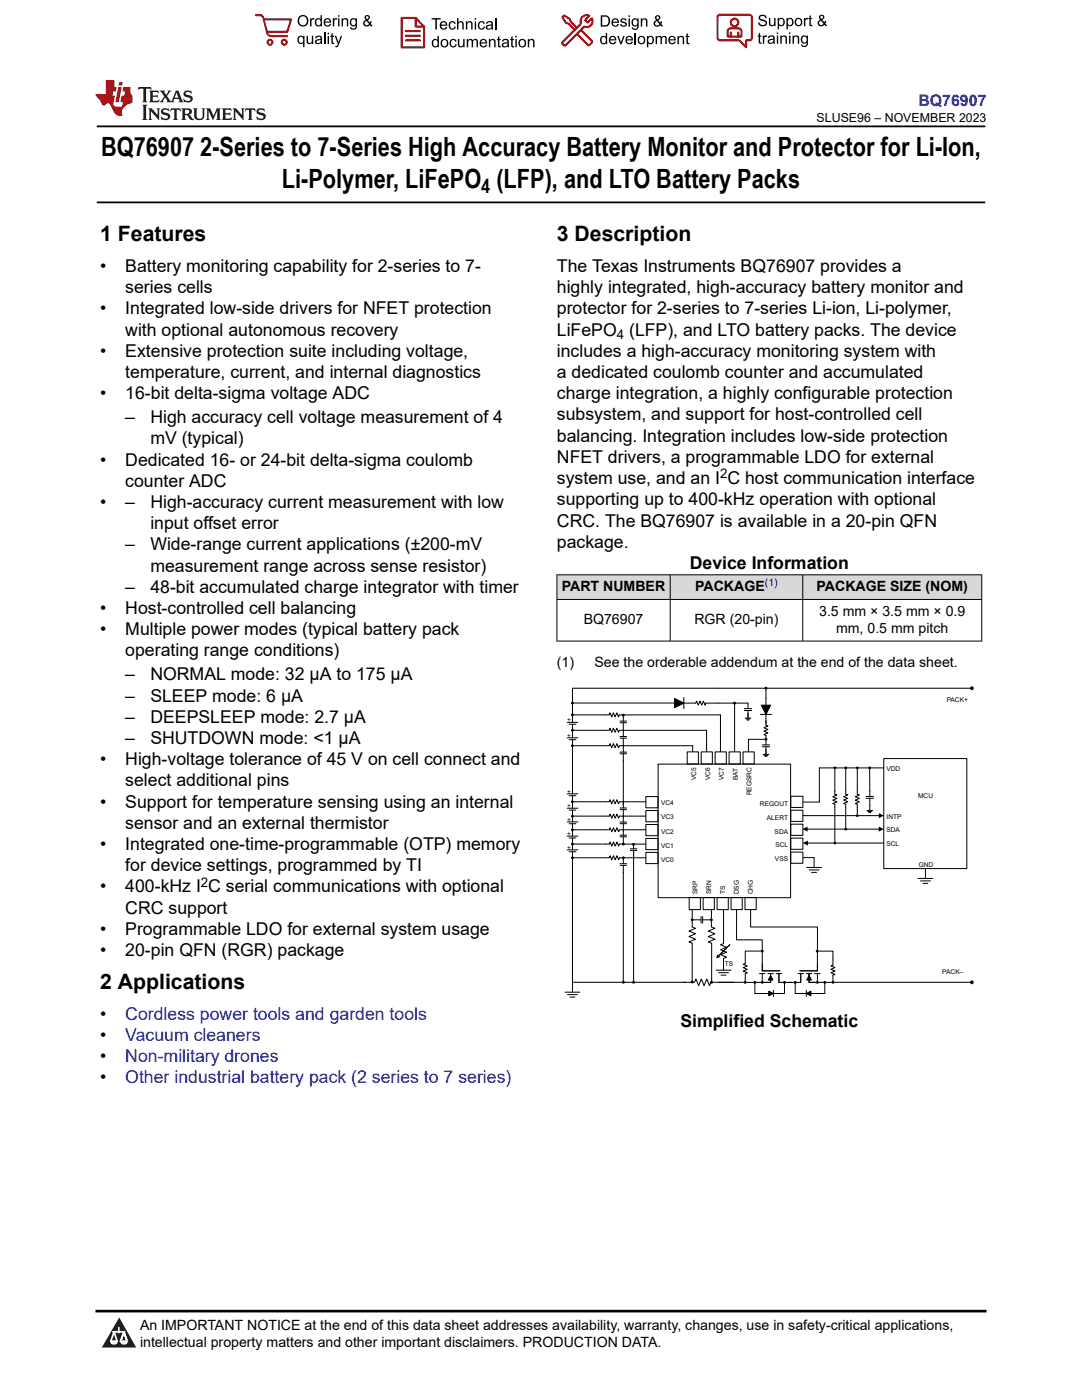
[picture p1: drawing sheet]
<svg xmlns="http://www.w3.org/2000/svg" width="216mm" height="279mm" viewBox="0 0 216 279" stroke-linecap="round" stroke-linejoin="round" font-family="sans-serif">
<defs><g id="words">
<g font-size="5.3">
<text x="20.2" y="31.2">BQ76907 2-Series to 7-Series High Accuracy Battery Monitor and Protector for Li-Ion,</text>
<text x="56.2" y="37.5">Li-Polymer, LiFePO (LFP), and LTO Battery Packs</text>
</g>
<g font-size="4.2">
<text x="20" y="48.1">1 Features</text>
<text x="111.1" y="48.1">3 Description</text>
<text x="20" y="197.4">2 Applications</text>
</g>
<text font-size="4" x="96" y="38.6">4</text>
<g font-size="3.5">
<text x="20" y="54.3">•</text>
<text x="25" y="54.3">Battery monitoring capability for 2-series to 7-</text>
<text x="25" y="58.5">series cells</text>
<text x="111.1" y="54.3">The Texas Instruments BQ76907 provides a</text>
<text x="111.1" y="58.5">highly integrated, high-accuracy battery monitor and</text>
<text x="20" y="62.8">•</text>
<text x="25" y="62.8">Integrated low-side drivers for NFET protection</text>
<text x="111.1" y="62.8">protector for 2-series to 7-series Li-ion, Li-polymer,</text>
<text x="20" y="71.2">•</text>
<text x="25" y="67">with optional autonomous recovery</text>
<text x="25" y="71.2">Extensive protection suite including voltage,</text>
<text x="111.1" y="67">LiFePO (LFP), and LTO battery packs. The device</text>
<text x="111.1" y="71.2">includes a high-accuracy monitoring system with</text>
<text x="25" y="75.5">temperature, current, and internal diagnostics</text>
<text x="111.1" y="75.5">a dedicated coulomb counter and accumulated</text>
<text x="20" y="79.7">•</text>
<text x="25" y="79.7">16-bit delta-sigma voltage ADC</text>
<text x="111.1" y="79.7">charge integration, a highly configurable protection</text>
<text x="111.1" y="83.9">subsystem, and support for host-controlled cell</text>
<text x="25" y="84.4">–</text>
<text x="30" y="84.4">High accuracy cell voltage measurement of 4</text>
<text x="30" y="88.7">mV (typical)</text>
<text x="111.1" y="88.2">balancing. Integration includes low-side protection</text>
<text x="20" y="92.9">•</text>
<text x="25" y="92.9">Dedicated 16- or 24-bit delta-sigma coulomb</text>
<text x="111.1" y="92.4">NFET drivers, a programmable LDO for external</text>
<text x="20" y="101.4">•</text>
<text x="25" y="97.1">counter ADC</text>
<text x="25" y="101.4">–</text>
<text x="30" y="101.4">High-accuracy current measurement with low</text>
<text x="111.1" y="96.6">system use, and an I C host communication interface</text>
<text x="111.1" y="100.9">supporting up to 400-kHz operation with optional</text>
<text x="30" y="105.6">input offset error</text>
<text x="111.1" y="105.1">CRC. The BQ76907 is available in a 20-pin QFN</text>
<text x="25" y="109.8">–</text>
<text x="30" y="109.8">Wide-range current applications (±200-mV</text>
<text x="111.1" y="109.3">package.</text>
<text x="137.6" y="113.6">Device Information</text>
<text x="25" y="118.3">–</text>
<text x="30" y="114.1">measurement range across sense resistor)</text>
<text x="30" y="118.3">48-bit accumulated charge integrator with timer</text>
<text x="20" y="122.5">•</text>
<text x="25" y="122.5">Host-controlled cell balancing</text>
<text x="20" y="126.8">•</text>
<text x="25" y="126.8">Multiple power modes (typical battery pack</text>
<text x="25" y="131">operating range conditions)</text>
<text x="25" y="135.8">–</text>
<text x="30" y="135.8">NORMAL mode: 32 μA to 175 μA</text>
<text x="25" y="140">–</text>
<text x="30" y="140">SLEEP mode: 6 μA</text>
<text x="25" y="144.2">–</text>
<text x="25" y="148.5">–</text>
<text x="30" y="144.2">DEEPSLEEP mode: 2.7 μA</text>
<text x="30" y="148.5">SHUTDOWN mode: &lt;1 μA</text>
<text x="20" y="152.7">•</text>
<text x="25" y="152.7">High-voltage tolerance of 45 V on cell connect and</text>
<text x="20" y="161.2">•</text>
<text x="25" y="156.9">select additional pins</text>
<text x="25" y="161.2">Support for temperature sensing using an internal</text>
<text x="25" y="165.4">sensor and an external thermistor</text>
<text x="20" y="169.6">•</text>
<text x="25" y="169.6">Integrated one-time-programmable (OTP) memory</text>
<text x="25" y="173.9">for device settings, programmed by TI</text>
<text x="20" y="178.1">•</text>
<text x="25" y="178.1">400-kHz I C serial communications with optional</text>
<text x="25" y="182.3">CRC support</text>
<text x="20" y="186.6">•</text>
<text x="20" y="190.8">•</text>
<text x="25" y="186.6">Programmable LDO for external system usage</text>
<text x="25" y="190.8">20-pin QFN (RGR) package</text>
<text x="20" y="203.5">•</text>
<text x="20" y="207.7">•</text>
<text x="135.8" y="205">Simplified Schematic</text>
<text x="20" y="212">•</text>
<text x="20" y="216.2">•</text>
</g>
<g font-size="3.5" fill="#00f">
<text x="25" y="203.5">Cordless power tools and garden tools</text>
<text x="25" y="207.7">Vacuum cleaners</text>
<text x="25" y="212">Non-military drones</text>
<text x="25" y="216.2">Other industrial battery pack (2 series to 7 series)</text>
</g>
<text font-size="3.2" fill="#00f" x="183.3" y="21.1">BQ76907</text>
<g font-size="2.8">
<text x="112.1" y="118">PART NUMBER</text>
<text x="138.7" y="118">PACKAGE</text>
<text x="162.9" y="118">PACKAGE SIZE (NOM)</text>
<text x="116.5" y="124.6">BQ76907</text>
<text x="138.6" y="124.6">RGR (20-pin)</text>
<text x="163.5" y="122.9">3.5 mm × 3.5 mm × 0.9</text>
<text x="166.8" y="126.3">mm, 0.5 mm pitch</text>
<text x="111.1" y="133.1">(1)</text>
<text x="118.6" y="133.1">See the orderable addendum at the end of the data sheet.</text>
<text x="27.9" y="265.5">An IMPORTANT NOTICE at the end of this data sheet addresses availability, warranty, changes, use in safety-critical applications,</text>
<text x="27.9" y="268.9">intellectual property matters and other important disclaimers. PRODUCTION DATA.</text>
</g>
<g font-size="2.6">
<text x="123.1" y="67.7">4</text>
<text x="143.7" y="95.4">2</text>
<text x="40.1" y="176.9">2</text>
</g>
<text font-size="2.5" x="162.9" y="24.3">SLUSE96 – NOVEMBER 2023</text>
<text font-size="2.1" fill="#00f" x="152.6" y="117">(1)</text>
<g font-size="1.3">
<text x="188.9" y="140.2">PACK+</text>
<text x="113.2" y="147.3">+</text>
<text x="113.2" y="144.2">+</text>
<text x="138.9" y="155.7" transform="rotate(-90 138.9 155.7)">VC5</text>
<text x="141.7" y="155.7" transform="rotate(-90 141.7 155.7)">VC6</text>
<text x="144.5" y="155.7" transform="rotate(-90 144.5 155.7)">VC7</text>
<text x="147.2" y="155.7" transform="rotate(-90 147.2 155.7)">BAT</text>
<text x="176.9" y="153.8">VDD</text>
<text x="113.2" y="161.3">+</text>
<text x="113.2" y="158.4">+</text>
<text x="131.9" y="160.7">VC4</text>
<text x="150" y="158.7" transform="rotate(-90 150 158.7)">REGSRC</text>
<text x="151.6" y="160.8">REGOUT</text>
<text x="183.2" y="159.2">MCU</text>
<text x="113.2" y="164">+</text>
<text x="113.2" y="166.9">+</text>
<text x="131.9" y="163.5">VC3</text>
<text x="131.9" y="166.4">VC2</text>
<text x="153" y="163.6">ALERT</text>
<text x="154.6" y="166.4">SDA</text>
<text x="176.9" y="166">SDA</text>
<text x="176.9" y="163.4">INTP</text>
<text x="113.2" y="169.6">+</text>
<text x="131.9" y="169.2">VC1</text>
<text x="131.9" y="172">VC0</text>
<text x="154.6" y="171.9">VSS</text>
<text x="154.7" y="169.1">SCL</text>
<text x="176.9" y="168.9">SCL</text>
<text x="183.3" y="173">GND</text>
<text x="139.2" y="178.5" transform="rotate(-90 139.2 178.5)">SRP</text>
<text x="141.9" y="178.5" transform="rotate(-90 141.9 178.5)">SRN</text>
<text x="144.7" y="178.5" transform="rotate(-90 144.7 178.5)">TS</text>
<text x="147.4" y="178.5" transform="rotate(-90 147.4 178.5)">DSG</text>
<text x="150.2" y="178.5" transform="rotate(-90 150.2 178.5)">CHG</text>
<text x="144.7" y="192.8">TS</text>
<text x="188" y="194.5">PACK–</text>
</g>
</g></defs>
<path d="M19.3 25.2h177.3M19.3 40.4h177.3" fill="none" stroke="#000" stroke-width=".35"/>
<g fill="#d8d8d8">
<path d="M111.1 114.7h84.8v4.9h-84.8z" fill-rule="evenodd"/>
<path d="M111.2 114.8h22.5v4.8h-22.5z" fill-rule="evenodd"/>
<path d="M133.8 114.8h26.3v4.8h-26.3z" fill-rule="evenodd"/>
<path d="M160.2 114.8h35.6v4.8h-35.6z" fill-rule="evenodd"/>
</g>
<g fill="none" stroke="#000" stroke-width=".2">
<path d="M111.1 114.7h84.9M111.1 119.6h84.9M111.1 114.7v13.3M133.7 114.7v13.3M160.2 114.7v13.3M195.9 114.7v13.3M111.1 127.9h84.9M113.2 158.4h2.1M113.6 158.8h1.3M114.2 148.7v9.7M114.2 158.8v2.5M128.9 159h2.4v2.2h-2.4z"/>
<path d="M131.3 152.5h26.5v26.6h-26.5zM137.1 150.1h2.3v2.4h-2.3zM139.9 150.1h2.2v2.4h-2.2zM142.7 150.1h2.2v2.4h-2.2zM145.5 150.1h2.2v2.4h-2.2zM148.3 150.1h2.2v2.4h-2.2zM157.8 158.9h2.4v2.2h-2.4zM166.6 153.5v5l.4 .2-.8 .3 .8 .3-.8 .4 .8 .3-.8 .4 .4 .1v7.5M168.8 153.5v5l.4 .1-.9 .4 .9 .3-.9 .4 .9 .3-.9 .3 .5 .2v4.7M171.1 153.5v5l.4 .2-.8 .3 .8 .3-.8 .4 .8 .3-.8 .4 .4 .1v2M172.8 159.3h1.5M172.8 158.9h1.5"/>
<path d="M173.5 153.5l.1 5.4M173.6 159.3v2.5M176.3 151.4h16.6v21.9h-16.6zM176.4 153.3h-12.9v6.8h-3.2M113.2 169.6h2.1M113.2 161.3h2.1M113.2 164h2.1M113.2 166.9h2.1M113.6 170h1.3M113.6 161.7h1.3M113.6 164.4h1.3M113.6 167.2h1.3"/>
<path d="M114.2 171.2h7.4l.1-.4 .4 .8 .3-.8 .4 .8 .3-.8 .3 .8 .2-.4h.8M114.2 162.9h7.4l.1-.4 .4 .8 .3-.8 .4 .8 .3-.8 .3 .8 .2-.4h5.3M114.2 168.5h7.4l.1-.5 .4 .9 .3-.9 .4 .9 .3-.9 .3 .9 .2-.4h5.3M114.2 161.7v2.3M114.2 170v1.1M114.2 164.4v2.5M114.2 167.2v2.4M123.6 160l-.2 .4-.3-.8-.4 .8-.3-.8-.3 .8-.4-.8-.1 .4h-7.4M123.6 160h5.3M123.7 172.7h1.3M123.7 172.4h1.3M123.7 164.4h1.3"/>
<path d="M123.7 164.1h1.3M123.7 161.3h1.3M123.7 161.6h1.3M123.7 167h1.3M123.7 166.7h1.3M124.4 160v1.3M124.4 160h.1M124.4 161.6v2.5M124.4 164.4v2.3M124.4 171.2v1.2M124.4 172.7v23.2M124.4 167v1.4"/>
<path d="M124.4 171.2h.1M124.4 168.5h.1M124.4 162.9h.1M124.4 165.6h.1M125.8 169.7h1.3M125.8 169.4h1.3M126.4 168.5v.9M126.4 169.7v1.2M128.9 165.6h-5.3l-.2 .4-.3-.8-.3 .8-.4-.8-.3 .8-.4-.8-.1 .4h-7.4M128.9 161.8h2.4v2.2h-2.4zM128.9 164.5h2.4v2.3h-2.4zM128.9 167.3h2.4v2.3h-2.4z"/>
<path d="M128.9 170.1h2.4v2.3h-2.4zM137.5 179.1h2.3v2.4h-2.3zM140.3 179.1h2.2v2.4h-2.2zM143.1 179.1h2.2v2.4h-2.2zM145.9 179.1h2.2v2.4h-2.2zM148.7 179.1h2.2v2.4h-2.2zM157.8 161.7h2.4v2.2h-2.4zM157.8 164.5h2.4v2.2h-2.4zM157.8 167.3h2.4v2.2h-2.4zM157.8 170.1h2.4v2.2h-2.4zM160.2 162.8h15.2M161.1 165.5h14.3"/>
<path d="M161.1 168.2h15.2M173 161.8h1.1M173.2 162h.7M173.4 162.1h.4M112.8 198h2.9M113.2 198.5h2M113.7 199h1M114.2 196v2M136.4 196h2.1M138.1 185l.7 .3-1.3 .5 1.3 .6-1.3 .5 1.3 .5-1.3 .6 .6 .3v7.7M138.1 181.5v3.5M138.1 183.6h1.8"/>
<path d="M138.6 196l.3-.6 .5 1.3 .5-1.3 .6 1.3 .5-1.3 .6 1.3 .2-.7h4.6M139.9 182.9v1.3M140.2 182.9v1.3M140.2 183.6h1.8M142 181.6v3.4M142 185l.7 .3-1.4 .5 1.4 .6-1.4 .5 1.4 .5-1.4 .6 .7 .3v7.7M142.9 193.6h2.9M143.4 194.1h2M143.9 194.6h1M144.4 181.5v6.8l-.6 .3 1.2 .4-1.2 .5 1.2 .5-1.2 .5 1.2 .5-.6 .3v2.3M145.6 188.5l-2.5 2.5 .2-.1"/>
</g>
<g fill="#000">
<path d="M160.1 165.5l1-.5v1zM160.2 168.2l1-.4v.9zM175.4 165l.9 .5-.9 .5zM175.4 162.3l.9 .5-.9 .5z"/>
<circle cx="193.9" cy="137.4" r=".38"/>
<circle cx="166.6" cy="153.3" r=".28"/>
<circle cx="168.8" cy="153.3" r=".28"/>
<circle cx="171.1" cy="153.3" r=".28"/>
<circle cx="173.5" cy="153.3" r=".28"/>
<circle cx="166.6" cy="168.2" r=".28"/>
<circle cx="168.8" cy="165.5" r=".28"/>
<circle cx="171.1" cy="162.8" r=".28"/>
<circle cx="193.9" cy="196" r=".38"/>
</g>
<path d="M193.5 137.4h-79.3v5.3M114.2 171.1v24.9h22.6M143.4 196h50.1" fill="none" stroke="#000" stroke-width=".21"/>
<path d="M148.7 195.4h17.5v1.5h-17.5z" fill-rule="evenodd" fill="#fff"/>
<g fill="none" stroke="#000" stroke-width=".2">
<path d="M134.6 139.4l1.9 .9-1.9 .9zM136.5 139.2v2.2M152.7 137.4h.1M152.8 137.5v3.2M113.2 147.2h2.1M113.2 144.2h2.1M113.6 147.6h1.3M113.6 144.5h1.3M114 145.7h7.6l.1-.4 .4 .9 .3-.9 .3 .9 .4-.9 .3 .9 .2-.5M114 142.7h7.6l.1-.4 .4 .8 .3-.8 .3 .8 .4-.8 .3 .8 .2-.4M114 140.3h20.9M114.2 142.7v1.5"/>
<path d="M114.2 144.5v1.2M114.2 145.7v1.5M114.2 147.6v1.1M123.6 148.8l-.2 .4-.3-.8-.4 .8-.3-.8-.3 .8-.4-.8-.1 .4h-7.6M123.6 148.8h14.6v1.2M123.6 145.7h17.4v4.3M123.6 142.7h20.2v7.3M123.7 150.4h1.3M123.7 150.1h1.3M123.7 147.3h1.3M123.7 147h1.3M123.7 144.2h1.3"/>
<path d="M123.7 143.9h1.3M124.2 142.7h.2M124.4 148.8v1.3M124.4 145.7v1.3M124.4 142.7h.1M124.4 148.8h.1M124.4 145.7v.1M124.4 142.7v1.2M124.4 144.2v1.5M124.4 147.3v1.5M124.4 150.4v10.2M136.3 140.3h2.5l.2-.4 .3 .8 .4-.8 .3 .8 .4-.8 .3 .8 .2-.4h8.3l.1 1.1"/>
<path d="M146.6 140.3v9.7M148.5 141.8h1.5M148.5 141.4h1.5M148.7 143.3h1.1M148.9 143.5h.7M149.1 143.7h.4M149.3 141.8v1.5M151.7 142.6h2.2M151.9 140.7h1.9l-1 1.9zM152.1 149h1.5M152.1 148.7h1.5M152.3 150.6h1.1"/>
<path d="M152.4 150.7h.8M152.6 150.9h.4M152.8 142.6v2.1l.4 .2-.8 .3 .8 .4-.8 .3 .8 .4-.8 .3 .4 .2v1.9M152.8 147.6h-3.5v2.4M152.8 149v1.6M114 160h.2M114 171.2h.2M114 162.9h.2M114 168.5h.2M114 165.6h.2M124.2 168.5h.2M126.2 168.5h.2"/>
<path d="M126.4 170v25.9M128.8 171.2h-4.6M160.3 171.2h2.1v1.9M161 173.1h2.9M161.5 173.6h1.9M161.9 174.1h1M183.2 175.3h2.9M183.7 175.8h1.9M184.2 176.3h1M184.7 173.3v2M124.2 196h.2M126.2 196h.2"/>
<path d="M137.9 183.6h.2M137.9 196h.2M141.8 183.6h.2M141.8 196h.2M145.6 188.5l-2.2 2.2M147 181.5v6.1h5.1v6.1h3.5M149.8 181.5v1.8M149.8 183.3v1.7h13.3v8.7h-3.5M150.6 196.1v2.2h5.9v-2.2M151.5 194.3h1.2M151.8 189.8h-3.1v2.5l-.4 .1 .8 .4-.8 .3 .8 .4-.8 .3 .8 .3-.4 .2v1.5M152.1 194.4v1.7"/>
<path d="M153.2 194.3h1.1M153.4 197.8l.9 .5-.9 .4zM153.8 194.3v1.8h-5.1M153.8 194.7l.4 .9h-.9zM154.3 197.6v1.3M154.9 194.3h1.1M155.4 194.3v1.8h4.4v-1.8M158.7 196.1v2.2h5.9v-2.2M159.2 194.3h1.1M160.9 198.3l.9-.5v.9zM160.9 197.6v1.3M160.9 194.3h1.1"/>
<path d="M161.4 194.7l.5 .9h-.9zM161.4 194.3v1.8h4.7M162.6 194.3h1.1M163.1 194.4v1.7M163.4 189.8h2.8v2.8l-.4 .2 .8 .3-.8 .3 .8 .4-.8 .3 .8 .4-.4 .1v1.2"/>
</g>
<g fill="#000">
<path d="M134.6 139.4l1.9 .9-1.9 .9zM151.9 140.7h1.9l-1 1.9zM143.2 190.4l.5 .6-.8 .2zM153.8 194.7l.4 .9h-.9zM153.4 197.8l.9 .5-.9 .4zM160.9 198.3l.9-.5v.9zM161.4 194.7l.5 .9h-.9z"/>
<circle cx="152.8" cy="137.4" r=".28"/>
<circle cx="114.2" cy="148.8" r=".28"/>
<circle cx="114.2" cy="145.7" r=".28"/>
<circle cx="114.2" cy="140.3" r=".28"/>
<circle cx="114.2" cy="142.7" r=".28"/>
<circle cx="124.4" cy="142.7" r=".28"/>
<circle cx="146.6" cy="140.3" r=".28"/>
<circle cx="152.8" cy="147.6" r=".28"/>
<circle cx="114.2" cy="160" r=".28"/>
<circle cx="114.2" cy="171.2" r=".28"/>
<circle cx="114.2" cy="162.9" r=".28"/>
<circle cx="114.2" cy="165.6" r=".28"/>
<circle cx="114.2" cy="168.5" r=".28"/>
<circle cx="124.4" cy="171.2" r=".28"/>
<circle cx="124.4" cy="168.5" r=".28"/>
<circle cx="126.4" cy="168.5" r=".28"/>
<circle cx="124.4" cy="196" r=".28"/>
<circle cx="126.4" cy="196" r=".28"/>
<circle cx="138.1" cy="196" r=".28"/>
<circle cx="138.1" cy="183.6" r=".28"/>
<circle cx="142" cy="183.6" r=".28"/>
<circle cx="142" cy="196" r=".28"/>
<circle cx="148.7" cy="196.1" r=".28"/>
<circle cx="150.6" cy="196.1" r=".28"/>
<circle cx="152.1" cy="189.8" r=".28"/>
<circle cx="152.1" cy="196.1" r=".28"/>
<circle cx="156.5" cy="196.1" r=".28"/>
<circle cx="158.7" cy="196.1" r=".28"/>
<circle cx="163.1" cy="189.8" r=".28"/>
<circle cx="163.1" cy="196.1" r=".28"/>
<circle cx="164.6" cy="196.1" r=".28"/>
<circle cx="166.2" cy="196" r=".28"/>
</g>
<path d="M0 0h215.9v23.8h-215.9z" fill-rule="evenodd" fill="#fff"/>
<path d="M27.7 17.4l-.2 .6 .5-.3h.6v.1v2.2l-.2 .4h1l-.2-.4v-2.2v-.1h.5l.5 .3-.1-.6zM29.8 18.1l.2 .4v1.5l-.2 .4h1.9l.1-.6a1.08 1.08 0 0 1-1.3 .2v-.7h.6l.4 .2v-.6l-.4 .2h-.6v-.6l.2-.1a1 1 0 0 1 1 .2l-.1-.5zM31.8 18.1l1 1.1-1 1.2h.9l-.2-.2 .4-.7 .5 .7-.2 .2h1.6l-.2-.2 .1-.4h1l.1 .4-.1 .2h.9l-.2-.3-.8-2h-.5l-1 2.2-.8-1.1 .9-1.1h-.8l.2 .2-.5 .7-.3-.7 .1-.2zM35.2 18.5l.4 1h-.8zM36.8 18.2a.65 .65 0 0 0-.2 .7 .65 .65 0 0 0 .6 .5l.7 .2 .1 .2a.79 .79 0 0 1-.7 .4 .79 .79 0 0 1-.7-.5l.1 .7 .2-.1a.93 .93 0 0 0 1.1 .1 .93 .93 0 0 0 .4-1 1.46 1.46 0 0 0-1.2-.6l-.1-.3a1.09 1.09 0 0 1 1.2 .2l-.2-.6-.1 .1-.6-.2zM28.4 20.9l.2 .4v2.3l-.2 .3h1l-.2-.3v-2.3l.2-.4zM29.6 21.6l.2 .4v1.6l-.2 .3h.8l-.3-.3v-1.4l1.7 1.8v-2l.2-.4h-.8l.2 .2 .1 1.1-1.2-1.3zM32.3 21.8a.65 .65 0 0 0-.2 .7 .65 .65 0 0 0 .7 .4l.6 .2 .1 .2a.79 .79 0 0 1-.7 .4 .79 .79 0 0 1-.7-.5l.1 .7 .2-.1a.93 .93 0 0 0 1.1 .1 .93 .93 0 0 0 .4-.9 1.46 1.46 0 0 0-1.2-.6l-.1-.4a1.09 1.09 0 0 1 1.2 .2l-.2-.6-.1 .1-.6-.1zM34.1 21.6l-.1 .7a.63 .63 0 0 1 .7-.4l.1 1.7-.3 .3h1l-.2-.3v-1.7a.66 .66 0 0 1 .8 .4l-.1-.7zM36.2 21.6l.2 .4v1.6l-.2 .3h.9l-.2-.2v-.7h.5l.1 .2a.79 .79 0 0 0 1.2 .6l-1-.9a.61 .61 0 0 0 .6-.6 .61 .61 0 0 0-.5-.6zM36.9 21.9h.2a.47 .47 0 0 1 .5 .1 .47 .47 0 0 1 .1 .5l-.2 .2h-.6zM38.5 21.6l.2 .2a2.27 2.27 0 0 0 .4 2 1.04 1.04 0 0 0 1.7-.7v-1.3l.2-.2h-.8l.2 .4v1.1a.6 .6 0 0 1-.6 .6 .6 .6 0 0 1-.6-.6v-1.1l.3-.4zM41.1 21.6l.2 .4v1.6l-.2 .3h.7l-.2-.3v-1.5l.9 1.9 .8-1.9v1.5l-.2 .3h1l-.3-.3v-1.6l.3-.4h-.8l-.7 1.5-.7-1.5zM44.3 21.6l.2 .4v1.6l-.2 .3h1.9l.1-.5a1.09 1.09 0 0 1-1.3 .1v-.6h.6l.4 .1v-.6l-.4 .2h-.6v-.6l.2-.1a1.01 1.01 0 0 1 1 .3l-.1-.6zM46.4 21.6l.3 .4v1.6l-.3 .3h.8l-.2-.3v-1.4l1.6 1.8v-2l.2-.4h-.7l.2 .2v1.1l-1.2-1.3zM49 21.6l-.1 .7a.63 .63 0 0 1 .8-.4v1.7l-.3 .3h1l-.2-.3v-1.7a.66 .66 0 0 1 .8 .4l-.1-.7zM51.4 21.8a.65 .65 0 0 0-.2 .7 .65 .65 0 0 0 .6 .4l.6 .2 .2 .2a.79 .79 0 0 1-.8 .4 .79 .79 0 0 1-.6-.5l.1 .7 .2-.1a.93 .93 0 0 0 1 .1 .93 .93 0 0 0 .5-.9 1.46 1.46 0 0 0-1.3-.6l-.1-.4a1.09 1.09 0 0 1 1.3 .2l-.2-.6-.2 .1-.5-.1z" fill="#231f20"/>
<path d="M21.1 16v2.8h-2.1l.1 .3 .9 1a.95 .95 0 0 0 .9 .9 .59 .59 0 0 1 .6-.4 .59 .59 0 0 1 .5 .4l.4 .8a1.59 1.59 0 0 0 2.1 1.3 1.61 1.61 0 0 1 1-2.2l1-.4-.1-1.5a1.59 1.59 0 0 1-.4-1.6h-1.4l-.2 .9h.5l-.1 .8h-.5l-.2 1v.2l.4 .1-.2 .9h-.6a.73 .73 0 0 1-1.1-.7l.3-1.5h-.5l.2-.8h.5l.2-.9h-.5v-1.4zM23.6 17.4l-.6 3h.7l.6-3zM23.8 16.4l-.1 .7h.7l.1-.7z" fill="#ed1c24"/>
<g fill="#000">
<path d="M59.4 4.2a1.12 1.12 0 0 1 2.2 0 1.12 1.12 0 0 1-2.2 0zM59.9 3.5a.89 .89 0 0 0-.1 1.1 .89 .89 0 0 0 1.1 .4 .88 .88 0 0 0 .3-1.3 .88 .88 0 0 0-1.3-.2z" fill-rule="evenodd"/>
<path d="M59.5 7.3l.5-.2 .5 .3v-.3h.3v2.3h-.3v-.8a.74 .74 0 0 1-1 0 .74 .74 0 0 1-.1-1zM59.8 7.5a.57 .57 0 0 0-.2 .7 .57 .57 0 0 0 .8 .2 .57 .57 0 0 0 .1-.7 .57 .57 0 0 0-.7-.2z" fill-rule="evenodd"/>
<path d="M61.9 3.6h.2v.3l.2-.2 .3-.1 .2 .1-.1 .3a.36 .36 0 0 0-.5 0 .36 .36 0 0 0 0 .4v.9h-.3z" fill-rule="evenodd"/>
<path d="M61.2 7.1h.3v.9a.41 .41 0 0 0 .4 .6 .41 .41 0 0 0 .3-.6v-.9h.3v1.7h-.2v-.3a.58 .58 0 0 1-.7 .3 .58 .58 0 0 1-.4-.6z" fill-rule="evenodd"/>
<path d="M63 3.8l.5-.2 .5 .2v-.8h.2v2.3h-.2v-.2a.75 .75 0 0 1-1-.1 .75 .75 0 0 1-.1-1zM63.2 4a.57 .57 0 0 0-.1 .7 .57 .57 0 0 0 .8 .2 .57 .57 0 0 0 .1-.7 .57 .57 0 0 0-.8-.2z" fill-rule="evenodd"/>
<path d="M63 7.3a.74 .74 0 0 1 1-.1 .74 .74 0 0 1 .3 .9v.7h-.3v-.2a.57 .57 0 0 1-.8 .2 .57 .57 0 0 1-.2-.8l1-.3a.41 .41 0 0 0-.4-.4 .41 .41 0 0 0-.4 .4l-.3-.1zM63.2 8.2a.35 .35 0 0 0 .2 .5 .35 .35 0 0 0 .5-.3l.1-.4z" fill-rule="evenodd"/>
<path d="M65.4 6.5h.3v.3h-.3zM65.4 7.1h.3v1.7h-.3z" fill-rule="evenodd"/>
<path d="M64.8 3.8a.76 .76 0 0 1 .9-.1 .76 .76 0 0 1 .4 .8h-1.2a.47 .47 0 0 0 .3 .6 .47 .47 0 0 0 .6-.4l.3 .1a.82 .82 0 0 1-1.3 .3 .82 .82 0 0 1 0-1.3zM65 4l-.1 .3h.9l-.3-.4z" fill-rule="evenodd"/>
<path d="M66.4 3.6h.3v.3l.1-.2 .4-.1 .1 .1-.1 .3a.36 .36 0 0 0-.4 0 .36 .36 0 0 0-.1 .4v.9h-.3z" fill-rule="evenodd"/>
<path d="M66.1 6.7l.3-.1v.5h.3v.3h-.3v.9l.1 .2h.2v.3a.41 .41 0 0 1-.4-.1 .41 .41 0 0 1-.2-.4v-.9h-.2v-.3h.2z" fill-rule="evenodd"/>
<path d="M66.8 7.1h.3l.4 1.4 .5-1.4h.3l-.6 1.7a.57 .57 0 0 1-.8 .6v-.3a.37 .37 0 0 0 .5-.3z" fill-rule="evenodd"/>
<path d="M67.5 3h.2v.3h-.2zM67.5 3.6h.2v1.7h-.2z" fill-rule="evenodd"/>
<path d="M68.2 3.6h.2v.3a.58 .58 0 0 1 .7-.3 .58 .58 0 0 1 .4 .7v1h-.3v-1a.4 .4 0 0 0-.4-.5 .4 .4 0 0 0-.4 .6v.9h-.2z" fill-rule="evenodd"/>
<path d="M70 3.8l.5-.2 .5 .2v-.2h.2v1.5a.71 .71 0 0 1-.5 .8 .71 .71 0 0 1-.8-.5h.2a.46 .46 0 0 0 .6 .3 .46 .46 0 0 0 .3-.6 .78 .78 0 0 1-1.1-.2 .78 .78 0 0 1 .1-1.1zM70.2 4a.53 .53 0 0 0-.1 .8 .53 .53 0 0 0 .8 0 .54 .54 0 0 0 0-.7 .54 .54 0 0 0-.7-.1z" fill-rule="evenodd"/>
<path d="M72.9 3.1a.53 .53 0 0 1 .8 .1 .53 .53 0 0 1-.3 .8l.4 .5 .1-.3 .3 .1-.2 .5 .3 .3-.2 .2-.3-.3a.71 .71 0 0 1-1.2 .1 .71 .71 0 0 1 .4-1.1l-.3-.5zM73 3.5a.3 .3 0 0 0 .6 0 .3 .3 0 0 0-.6 0zM72.9 4.3a.45 .45 0 0 0 0 .7 .45 .45 0 0 0 .7-.2l-.5-.6z" fill-rule="evenodd"/>
<path d="M86.1 3.6h1.8v.3h-.7v2h-.3v-2h-.8z" fill-rule="evenodd"/>
<path d="M86.3 8l.5-.2 .5 .2v-.8h.3v2.2h-.3v-.2a.76 .76 0 0 1-1 0 .76 .76 0 0 1-.1-1zM86.6 8.1a.58 .58 0 0 0-.2 .8 .58 .58 0 0 0 .8 .2 .58 .58 0 0 0 .1-.8 .58 .58 0 0 0-.7-.2z" fill-rule="evenodd"/>
<path d="M88.2 7.9a.81 .81 0 0 1 1.1 .2 .81 .81 0 0 1-.2 1.1 .81 .81 0 0 1-1.1-.1l-.1-.8zM88.3 8.1a.57 .57 0 0 0 0 .9 .57 .57 0 0 0 .8 0 .57 .57 0 0 0 0-.8 .57 .57 0 0 0-.8-.1z" fill-rule="evenodd"/>
<path d="M88 4.4a.77 .77 0 0 1 .9-.1 .77 .77 0 0 1 .4 .8h-1.3a.48 .48 0 0 0 .4 .6 .48 .48 0 0 0 .6-.3h.3a.83 .83 0 0 1-1.3 .4 .83 .83 0 0 1 0-1.4zM88.2 4.6l-.2 .3h1l-.3-.4z" fill-rule="evenodd"/>
<path d="M89.7 4.4a.7 .7 0 0 1 1.2 .3l-.2 .1a.45 .45 0 0 0-.6-.3 .45 .45 0 0 0-.3 .6 .45 .45 0 0 0 .3 .6 .45 .45 0 0 0 .6-.4h.3a.76 .76 0 0 1-1.1 .6 .76 .76 0 0 1-.3-1.1z" fill-rule="evenodd"/>
<path d="M89.9 8a.7 .7 0 0 1 1.2 .3h-.3a.45 .45 0 0 0-.5-.3 .45 .45 0 0 0-.3 .6 .45 .45 0 0 0 .3 .6 .45 .45 0 0 0 .6-.4l.2 .1a.76 .76 0 0 1-1 .5 .76 .76 0 0 1-.4-1.1z" fill-rule="evenodd"/>
<path d="M91.2 3.6h.3v.8a.59 .59 0 0 1 .7-.2 .59 .59 0 0 1 .3 .7v1h-.2v-1a.4 .4 0 0 0-.5-.4 .4 .4 0 0 0-.3 .5v.9h-.3z" fill-rule="evenodd"/>
<path d="M91.4 7.8h.2v.9a.41 .41 0 0 0 .5 .5 .41 .41 0 0 0 .3-.5v-.9h.3v1.6h-.3v-.2a.58 .58 0 0 1-.7 .3 .58 .58 0 0 1-.3-.7z" fill-rule="evenodd"/>
<path d="M93 4.2h.2v.3a.59 .59 0 0 1 .7-.3 .59 .59 0 0 1 .4 .7v1h-.3v-1a.41 .41 0 0 0-.4-.5 .41 .41 0 0 0-.4 .6v.9h-.2z" fill-rule="evenodd"/>
<path d="M93.1 7.8h.3v.2a.56 .56 0 0 1 1 0 .54 .54 0 0 1 .6-.2 .54 .54 0 0 1 .4 .5v1.1h-.3v-1a.34 .34 0 0 0-.3-.4 .34 .34 0 0 0-.4 .3v1.1h-.3v-1a.38 .38 0 0 0-.5-.4 .38 .38 0 0 0-.2 .6v.8h-.3z" fill-rule="evenodd"/>
<path d="M94.7 3.6h.3v.3h-.3zM94.7 4.2h.3v1.7h-.3z" fill-rule="evenodd"/>
<path d="M95.5 4.4a.7 .7 0 0 1 1.3 .3l-.3 .1a.45 .45 0 0 0-.6-.3 .45 .45 0 0 0-.3 .6 .45 .45 0 0 0 .3 .6 .45 .45 0 0 0 .6-.4h.3a.76 .76 0 0 1-1.1 .6 .76 .76 0 0 1-.3-1.1z" fill-rule="evenodd"/>
<path d="M95.9 8a.77 .77 0 0 1 .9-.2 .77 .77 0 0 1 .4 .9h-1.2a.48 .48 0 0 0 .3 .5 .48 .48 0 0 0 .6-.3h.3a.83 .83 0 0 1-1.3 .4 .83 .83 0 0 1 0-1.3zM96.1 8.1l-.1 .4h.9l-.2-.5z" fill-rule="evenodd"/>
<path d="M97.5 7.8h.3v.2a.59 .59 0 0 1 .7-.2 .59 .59 0 0 1 .4 .6v1h-.3v-1a.41 .41 0 0 0-.5-.4 .41 .41 0 0 0-.3 .5v.9h-.3z" fill-rule="evenodd"/>
<path d="M97.1 4.4a.74 .74 0 0 1 1-.1 .74 .74 0 0 1 .3 .9v.7h-.3v-.2a.59 .59 0 0 1-.8 .2 .59 .59 0 0 1-.3-.8l1.1-.3a.42 .42 0 0 0-.4-.4 .42 .42 0 0 0-.5 .4l-.2-.1zM97.3 5.3a.36 .36 0 0 0 .2 .5 .36 .36 0 0 0 .5-.2l.1-.5z" fill-rule="evenodd"/>
<path d="M99.4 7.4l.2-.2v.6h.3v.2h-.3v1l.1 .2h.2l.1 .2a.41 .41 0 0 1-.5 0 .41 .41 0 0 1-.1-.4v-1h-.2v-.2h.2z" fill-rule="evenodd"/>
<path d="M100.3 8a.74 .74 0 0 1 .9-.2 .74 .74 0 0 1 .3 .9l.1 .7h-.3v-.2a.59 .59 0 0 1-.8 .3 .59 .59 0 0 1-.3-.8l1-.3a.42 .42 0 0 0-.3-.4 .42 .42 0 0 0-.5 .3h-.3zM100.5 8.8a.36 .36 0 0 0 .1 .5 .36 .36 0 0 0 .5-.2l.2-.5z" fill-rule="evenodd"/>
<path d="M102 7.4l.3-.2v.6h.3v.2h-.3v1l.1 .2h.2v.2a.41 .41 0 0 1-.5 0 .41 .41 0 0 1-.1-.4v-1h-.2v-.2h.2z" fill-rule="evenodd"/>
<path d="M102.8 7.2h.3v.3h-.3zM102.8 7.8h.3v1.6h-.3z" fill-rule="evenodd"/>
<path d="M103.7 7.9a.81 .81 0 0 1 1.1 .2 .81 .81 0 0 1-.1 1.1 .81 .81 0 0 1-1.2-.1v-.8zM103.9 8.1a.57 .57 0 0 0-.1 .9 .57 .57 0 0 0 .8 0 .57 .57 0 0 0 0-.8 .57 .57 0 0 0-.7-.1z" fill-rule="evenodd"/>
<path d="M105.3 7.8h.3v.2a.59 .59 0 0 1 .7-.2 .59 .59 0 0 1 .4 .6v1h-.3v-1a.41 .41 0 0 0-.5-.4 .41 .41 0 0 0-.3 .5v.9h-.3z" fill-rule="evenodd"/>
<path d="M119.9 3.1h.7a1.12 1.12 0 0 1 1.1 1.1 1.12 1.12 0 0 1-1 1.1h-.8zM120.2 3.3v1.7h.4a.86 .86 0 0 0 .8-.8 .86 .86 0 0 0-.8-.9z" fill-rule="evenodd"/>
<path d="M119.9 7.4l.5-.3 .5 .3v-.8h.2v2.2h-.2v-.2a.75 .75 0 0 1-1 0 .75 .75 0 0 1-.1-1zM120.1 7.5a.57 .57 0 0 0-.1 .8 .57 .57 0 0 0 .8 .2 .57 .57 0 0 0 .1-.8 .57 .57 0 0 0-.8-.2z" fill-rule="evenodd"/>
<path d="M121.7 7.4a.76 .76 0 0 1 .9-.2 .76 .76 0 0 1 .4 .9h-1.2a.47 .47 0 0 0 .3 .5 .47 .47 0 0 0 .6-.3h.3a.82 .82 0 0 1-1.3 .4 .82 .82 0 0 1 0-1.3zM121.9 7.5l-.1 .3h.9l-.3-.4z" fill-rule="evenodd"/>
<path d="M122.2 3.9a.76 .76 0 0 1 .9-.2 .76 .76 0 0 1 .4 .9h-1.2a.47 .47 0 0 0 .4 .5 .47 .47 0 0 0 .5-.3h.3a.82 .82 0 0 1-1.3 .4 .82 .82 0 0 1 0-1.3zM122.5 4l-.2 .3h.9l-.2-.4z" fill-rule="evenodd"/>
<path d="M123.9 3.8a.71 .71 0 0 1 1.1 .3h-.2a.32 .32 0 0 0-.4-.3 .32 .32 0 0 0-.3 .4h.1a.75 .75 0 0 1 .9 .8 .72 .72 0 0 1-.7 .3 .72 .72 0 0 1-.7-.5h.3a.36 .36 0 0 0 .4 .4 .36 .36 0 0 0 .3-.5 .8 .8 0 0 1-.9-.7z" fill-rule="evenodd"/>
<path d="M123.2 7.2h.3l.4 1.3 .5-1.3h.3l-.7 1.6h-.2z" fill-rule="evenodd"/>
<path d="M125.4 3.1h.3v.3h-.3zM125.4 3.7h.3v1.6h-.3z" fill-rule="evenodd"/>
<path d="M125 7.4a.76 .76 0 0 1 .9-.2 .76 .76 0 0 1 .4 .9h-1.2a.47 .47 0 0 0 .3 .5 .47 .47 0 0 0 .6-.3h.3a.82 .82 0 0 1-1.3 .4 .82 .82 0 0 1 0-1.3zM125.2 7.5l-.1 .3h.9l-.2-.4z" fill-rule="evenodd"/>
<path d="M126.2 3.9l.5-.3 .5 .3v-.2h.2v1.4a.71 .71 0 0 1-.5 .8 .71 .71 0 0 1-.8-.5l.2 .1a.46 .46 0 0 0 .6 .2 .46 .46 0 0 0 .3-.6 .78 .78 0 0 1-1.1-.1 .78 .78 0 0 1 .1-1.1zM126.4 4a.53 .53 0 0 0-.1 .8 .53 .53 0 0 0 .8 0 .54 .54 0 0 0 0-.7 .54 .54 0 0 0-.7-.1z" fill-rule="evenodd"/>
<path d="M127.5 7.3a.8 .8 0 0 1 1.1 .2 .8 .8 0 0 1-.1 1.1 .8 .8 0 0 1-1.2-.1v-.8zM127.7 7.5a.56 .56 0 0 0-.1 .9 .56 .56 0 0 0 .8-.1 .56 .56 0 0 0 0-.7 .56 .56 0 0 0-.7-.1z" fill-rule="evenodd"/>
<path d="M127.9 3.7h.2v.2a.58 .58 0 0 1 .7-.2 .58 .58 0 0 1 .4 .6v1h-.3v-1a.4 .4 0 0 0-.4-.4 .4 .4 0 0 0-.4 .5v.9h-.2z" fill-rule="evenodd"/>
<path d="M129.1 7.2h.2v.2a.72 .72 0 0 1 1-.1 .72 .72 0 0 1 .2 1 .64 .64 0 0 1-.5 .5 .64 .64 0 0 1-.6-.2v.8h-.3zM129.5 7.5a.56 .56 0 0 0-.2 .8 .56 .56 0 0 0 .8 .2 .56 .56 0 0 0 .1-.8 .56 .56 0 0 0-.7-.2z" fill-rule="evenodd"/>
<path d="M130.8 7.2h.3v.2a.55 .55 0 0 1 .9 0 .53 .53 0 0 1 .6-.3 .53 .53 0 0 1 .4 .6v1.1h-.2v-1a.34 .34 0 0 0-.3-.4 .34 .34 0 0 0-.4 .3v1.1h-.3v-1a.37 .37 0 0 0-.5-.4 .37 .37 0 0 0-.2 .6v.8h-.3z" fill-rule="evenodd"/>
<path d="M130.8 3.2a.53 .53 0 0 1 .9 .1 .53 .53 0 0 1-.4 .8l.4 .5 .2-.4 .2 .1-.2 .5 .4 .3-.2 .3-.3-.4a.71 .71 0 0 1-1.2 .1 .71 .71 0 0 1 .3-1.1l-.2-.5zM130.9 3.6a.3 .3 0 0 0 .6 0 .3 .3 0 0 0-.6 0zM130.9 4.3a.45 .45 0 0 0 0 .7 .45 .45 0 0 0 .7-.2l-.5-.6z" fill-rule="evenodd"/>
<path d="M133.6 7.4a.76 .76 0 0 1 .9-.2 .76 .76 0 0 1 .3 .9h-1.2a.47 .47 0 0 0 .4 .5 .47 .47 0 0 0 .6-.3h.2a.82 .82 0 0 1-1.2 .4 .82 .82 0 0 1 0-1.3zM133.8 7.5l-.2 .3h1l-.3-.4z" fill-rule="evenodd"/>
<path d="M135.2 7.2h.2v.2a.58 .58 0 0 1 .7-.2 .58 .58 0 0 1 .4 .6v1h-.3v-1a.4 .4 0 0 0-.4-.4 .4 .4 0 0 0-.3 .5v.9h-.3z" fill-rule="evenodd"/>
<path d="M137 6.8l.3-.2v.6h.2v.2h-.2v1v.2h.2l.1 .2a.41 .41 0 0 1-.5 0 .41 .41 0 0 1-.1-.5v-.9h-.2v-.2h.2z" fill-rule="evenodd"/>
<path d="M151.6 3.1a.88 .88 0 0 1 1.4 .5h-.3a.49 .49 0 0 0-.5-.5 .49 .49 0 0 0-.5 .6l.1 .1a1.06 1.06 0 0 1 1.2 1 .95 .95 0 0 1-.9 .4 .95 .95 0 0 1-.8-.7h.3a.58 .58 0 0 0 .6 .5 .58 .58 0 0 0 .5-.6l-.2-.1a.95 .95 0 0 1-1.1-.9z" fill-rule="evenodd"/>
<path d="M151.4 6.7l.3-.2v.6h.2v.2h-.2v1v.2h.2l.1 .2a.41 .41 0 0 1-.5 0 .41 .41 0 0 1-.1-.5v-.9h-.2v-.2h.2z" fill-rule="evenodd"/>
<path d="M152.2 7.1h.3v.2l.1-.2h.4h.1l-.1 .3a.36 .36 0 0 0-.4 0 .36 .36 0 0 0-.1 .5v.8h-.3z" fill-rule="evenodd"/>
<path d="M153.3 7.3a.74 .74 0 0 1 1-.2 .74 .74 0 0 1 .3 .9l.1 .7h-.3l-.1-.2a.57 .57 0 0 1-.8 .3 .57 .57 0 0 1-.1-.9l.9-.2a.41 .41 0 0 0-.4-.4 .41 .41 0 0 0-.4 .3h-.3zM153.5 8.1a.35 .35 0 0 0 .2 .5 .35 .35 0 0 0 .5-.2l.1-.5z" fill-rule="evenodd"/>
<path d="M153.4 3.6h.3v.9a.41 .41 0 0 0 .4 .5 .41 .41 0 0 0 .4-.5v-.9h.2v1.6h-.2v-.2a.58 .58 0 0 1-.7 .2 .58 .58 0 0 1-.4-.6z" fill-rule="evenodd"/>
<path d="M155 6.5h.3v.3h-.3zM155 7.1h.3v1.6h-.3z" fill-rule="evenodd"/>
<path d="M155.2 3.6h.2v.2a.72 .72 0 0 1 1-.1 .72 .72 0 0 1 .2 1 .64 .64 0 0 1-.5 .5 .64 .64 0 0 1-.6-.2v.8h-.3zM155.6 3.9a.56 .56 0 0 0-.2 .8 .56 .56 0 0 0 .8 .2 .56 .56 0 0 0 .1-.8 .56 .56 0 0 0-.7-.2z" fill-rule="evenodd"/>
<path d="M155.7 7.1h.3v.2a.58 .58 0 0 1 .7-.2 .58 .58 0 0 1 .3 .6v1h-.3v-1a.4 .4 0 0 0-.4-.4 .4 .4 0 0 0-.3 .5v.9h-.3z" fill-rule="evenodd"/>
<path d="M156.9 3.6h.3v.2a.72 .72 0 0 1 .9-.1 .72 .72 0 0 1 .2 1 .64 .64 0 0 1-.4 .5 .64 .64 0 0 1-.7-.2v.8h-.3zM157.3 3.9a.56 .56 0 0 0-.1 .8 .56 .56 0 0 0 .7 .2 .56 .56 0 0 0 .2-.8 .56 .56 0 0 0-.8-.2z" fill-rule="evenodd"/>
<path d="M157.4 6.5h.3v.3h-.3zM157.4 7.1h.3v1.6h-.3z" fill-rule="evenodd"/>
<path d="M158.1 7.1h.3v.2a.58 .58 0 0 1 .7-.2 .58 .58 0 0 1 .4 .6v1h-.3v-1a.4 .4 0 0 0-.5-.4 .4 .4 0 0 0-.3 .5v.9h-.3z" fill-rule="evenodd"/>
<path d="M158.8 3.7a.8 .8 0 0 1 1.1 .2 .8 .8 0 0 1-.1 1.1 .8 .8 0 0 1-1.1-.1l-.1-.8zM159 3.9a.56 .56 0 0 0-.1 .9 .56 .56 0 0 0 .9 0 .56 .56 0 0 0-.1-.8 .56 .56 0 0 0-.7-.1z" fill-rule="evenodd"/>
<path d="M160 7.3l.5-.2 .5 .2v-.2h.2v1.4a.71 .71 0 0 1-.5 .9 .71 .71 0 0 1-.9-.5h.3a.46 .46 0 0 0 .6 .2 .46 .46 0 0 0 .2-.6 .78 .78 0 0 1-1-.1 .78 .78 0 0 1 .1-1.1zM160.2 7.4a.53 .53 0 0 0-.1 .8 .53 .53 0 0 0 .8 0 .54 .54 0 0 0 0-.7 .54 .54 0 0 0-.7-.1z" fill-rule="evenodd"/>
<path d="M160.4 3.6h.3v.2l.1-.2h.4h.1l-.1 .3a.36 .36 0 0 0-.4 0 .36 .36 0 0 0-.1 .5v.8h-.3z" fill-rule="evenodd"/>
<path d="M161.5 3.2l.3-.2v.6h.3v.2h-.3v1v.2h.3v.2a.41 .41 0 0 1-.5 0 .41 .41 0 0 1-.1-.5v-.9h-.2v-.2h.2z" fill-rule="evenodd"/>
<path d="M163.6 3.1a.53 .53 0 0 1 .8 .1 .53 .53 0 0 1-.3 .8l.4 .5 .1-.3h.3l-.2 .5 .3 .3-.2 .3-.3-.3a.71 .71 0 0 1-1.2 .1 .71 .71 0 0 1 .4-1.2l-.3-.5zM163.7 3.5a.3 .3 0 0 0 .5 0 .3 .3 0 0 0-.5 0zM163.6 4.2a.45 .45 0 0 0 0 .8 .45 .45 0 0 0 .7-.3l-.5-.6z" fill-rule="evenodd"/>
</g>
<path d="M64.8 6.5v2.3M98.9 3.6v2.3M126.8 6.6v2.2" fill="none" stroke="#000" stroke-width=".28"/>
<g fill="none" stroke="#de0000" stroke-width=".42">
<path d="M51.1 3l1 .1a1.4 1.4 0 0 1 .6 1.2l.7 2.5a.95 .95 0 0 0 1.1 .4h2.8M52.7 3.9h5.4l-.8 2.4h-4M80.1 3.6h2.8v1.7h1.7v4.2h-4.5zM81 7.1h2.8M81 6.2h2.8M81 8.1h2.8M82.9 3.6l1.7 1.7M115.1 5.5l-1.3-1.2-.1-.5-1.2-.7-.3 .3 .7 1.1 .5 .2 1.3 1.3M115.9 6l2.2 2.2v.3l-.5 .5h-.3l-2.2-2.2zM115.9 6l.7-.7a1.19 1.19 0 0 0 1.3-.3 1.19 1.19 0 0 0 .2-1.4l-.9 .9-.4-.5 .8-.8a1.19 1.19 0 0 0-1.4 .1 1.19 1.19 0 0 0-.2 1.4l-3.8 3.7v.3l.3 .3h.3l2.3-2.2M143.2 3.2l.4-.2h6l.4 .2v4.4l-.2 .4-.9 .1v1.3l-1.4-1.3h-3.9l-.4-.3zM145.4 5.8l.4-.1h1.6a.61 .61 0 0 1 .6 .6v1h-2.8v-1z"/>
<path d="M145.8 6.5v.8M147.3 6.5v.8"/>
<circle cx="53.9" cy="8.4" r=".49"/>
<circle cx="56.7" cy="8.4" r=".49"/>
<circle cx="146.6" cy="4.5" r=".75"/>
</g>
<path d="M0 261.4h215.9v18h-215.9z" fill-rule="evenodd" fill="#fff"/>
<path d="M23.8 262.9l3.4 6h-6.9z" fill="#231f20"/>
<path d="M22.1 267.7h1.3l-.4 .5h-.3a.55 .55 0 0 1-.6-.5z" fill-rule="evenodd" fill="#fff"/>
<path d="M22.1 267.7h1.3l-.4 .5h-.3a.55 .55 0 0 1-.6-.5z" fill="none" stroke="#231f20" stroke-width=".34"/>
<path d="M22.1 267.7h1.3l-.4 .5h-.5zM22.6 265.8h.1M22.6 265.8h2.3zM23.7 265.9h.1M23.7 264.9v1zM24 267.7h.1" fill="none" stroke="#fff" stroke-width=".34"/>
<path d="M24.7 265.8l-.7 1.9z" fill="#fff"/>
<path d="M24.7 265.8l-.7 1.9z" fill="none" stroke="#fff" stroke-width=".34"/>
<path d="M24.7 265.8l.7 1.9z" fill="#fff"/>
<path d="M22.8 265.8l-.7 1.9zM22.8 265.8l.6 1.9zM24.7 265.8l.7 1.9zM25.3 267.7h.1" fill="none" stroke="#fff" stroke-width=".34"/>
<path d="M24.1 267.7h1.3a.65 .65 0 0 1-.6 .5 .65 .65 0 0 1-.7-.5z" fill-rule="evenodd" fill="#fff"/>
<path d="M24.1 267.7h1.3a.65 .65 0 0 1-.6 .5 .65 .65 0 0 1-.7-.5z" fill="none" stroke="#231f20" stroke-width=".34"/>
<path d="M24 267.7h.1M24.1 267.7h1.3l-.4 .5h-.5z" fill="none" stroke="#fff" stroke-width=".34"/>
<path d="M19 261.7h177.8" fill="none" stroke="#000" stroke-width=".53"/>
<use href="#words"/>
</svg>
